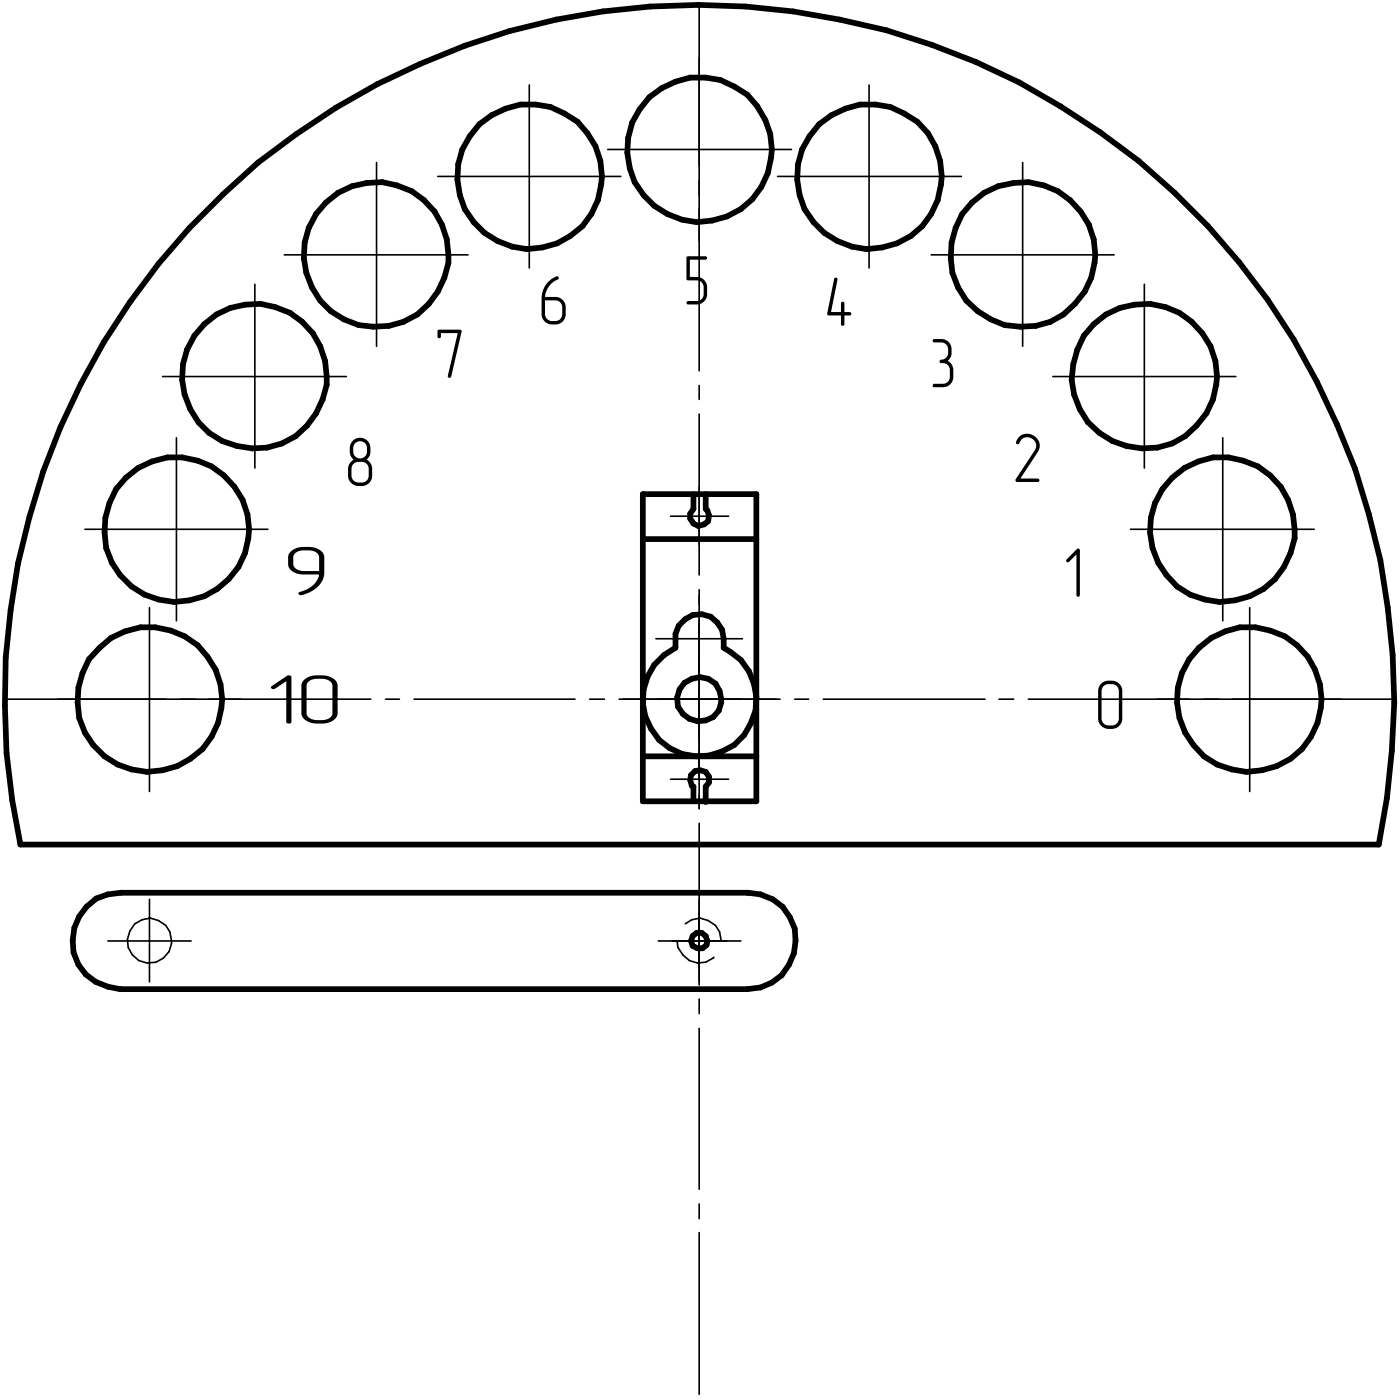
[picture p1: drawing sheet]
<svg xmlns="http://www.w3.org/2000/svg" width="145mm" height="145mm" viewBox="0 0 145 145" stroke-linecap="round" stroke-linejoin="round" font-family="sans-serif">
<defs><g id="words">
<g font-size="7.3">
<text x="55.8" y="33.6">6</text>
<text x="70.8" y="31.6">5</text>
<text x="85.4" y="33.8">4</text>
<text x="45" y="39.2">7</text>
<text x="96.3" y="40.1">3</text>
<text x="35.7" y="50.4">8</text>
<text x="104.9" y="50">2</text>
<text x="29.3" y="61.7">9</text>
<text x="110.2" y="61.9">1</text>
<text x="27.5" y="75">10</text>
<text x="113.5" y="75.6">0</text>
</g>
</g></defs>
<g fill="none" stroke="#000" stroke-width=".59">
<path d="M26.8 16.8l3.9-2.9zM30.7 13.9l4.1-2.7zM34.8 11.2l4.3-2.5zM35.1 20l1.4-.7zM36.5 19.3l1.5-.3zM38 19l1.6-.1zM39.1 8.7l4.5-2.1zM39.6 18.9l1.5 .3zM41.1 19.2l1.6 .6zM42.7 19.8l1.2 .9zM43.6 6.6l4.6-1.9zM47.4 18.6l.3 1.6z"/>
<path d="M47.5 17l-.1 1.6zM47.9 15.5l-.4 1.5zM48.2 4.7l4.6-1.5zM48.7 14.1l-.8 1.4zM49.7 12.9l1.3-1zM49.7 12.9l-1 1.2zM51 11.9l1.4-.6zM52.4 11.3l1.5-.5zM52.8 3.2l4.9-1.2zM53.9 10.8h1.6zM55.5 10.8l1.6 .3zM57.1 11.1l1.4 .7z"/>
<path d="M57.7 2l4.8-.8zM58.5 11.8l1.4 .8zM59.9 12.6l1 1.2zM60.9 13.8l.8 1.4zM61.7 15.2l.5 1.5zM62.2 16.7l.2 1.6zM62.3 19.1l-.3 1.6zM62.4 18.3l-.1 .8zM62.5 1.2l4.9-.5zM65 15.8l.3 1.6zM65.1 14.3l-.1 1.5zM65.3 17.4l.5 1.5z"/>
<path d="M65.5 12.7l-.4 1.6zM65.8 18.9l.9 1.3zM66.3 11.3l-.8 1.4zM67.3 10.1l1.3-1zM67.3 10.1l-1 1.2zM67.4 .7l5-.2zM68.6 9.1l1.4-.6zM70 8.5l1.5-.5zM71.5 8h1.7zM72.4 .5l4.9 .2zM73.2 8l1.5 .3zM74.7 8.3l1.4 .7z"/>
<path d="M76.1 9l1.4 .8zM77.3 .7l4.9 .5zM77.5 9.8l1 1.2zM78.5 11l.8 1.4zM78.9 19.4l-.9 1.3zM79.3 12.4l.5 1.5zM79.6 17.9l-.7 1.5zM79.8 13.9l.2 1.6zM79.9 16.3l-.3 1.6zM80 15.5l-.1 .8zM82.2 1.2l4.8 .8zM82.6 18.6l.3 1.6z"/>
<path d="M82.7 17l-.1 1.6zM83.1 15.5l-.4 1.5zM83.9 14.1l-.8 1.4zM84.9 12.9l1.3-1zM84.9 12.9l-1 1.2zM86.2 11.9l1.4-.6zM87 2l4.9 1.1zM87.6 11.3l1.6-.5zM89.2 10.8h1.6zM90.8 10.8l1.5 .3zM91.9 3.1l4.7 1.6zM92.3 11.1l1.4 .7z"/>
<path d="M93.7 11.8l1.4 .8zM95.1 12.6l1.1 1.2zM96.2 13.8l.7 1.4zM96.6 4.7l4.6 1.7zM96.9 15.2l.6 1.5zM97.5 16.7l.1 1.6zM97.5 19.1l-.3 1.6zM97.6 18.3l-.1 .8zM101.2 6.4l4.5 2.2zM102 20l1.5-.7zM103.5 19.3l1.6-.3zM105.1 19l1.5-.1z"/>
<path d="M105.7 8.6l4.2 2.4zM106.6 18.9l1.6 .3zM108.2 19.2l1.4 .6zM109.6 19.8l1.3 .9zM109.9 11l4.1 2.7zM114 13.7l4 3zM118 16.7l3.8 3.3zM121.8 20l3.4 3.5zM8.4 39.8l-2.1 4.5zM10.8 35.5l-2.4 4.3zM13.5 31.3l-2.7 4.2zM16.4 27.3l-2.9 4z"/>
<path d="M18.9 39.4l.2 1.5zM19 37.8l-.1 1.6zM19.4 36.2l-.4 1.6zM19.6 23.6l-3.2 3.7zM20.2 34.8l-.8 1.4zM21.2 33.6l1.2-1zM21.2 33.6l-1 1.2zM22.4 32.6l1.5-.7zM23.1 20.2l3.7-3.4zM23.1 20.2l-3.5 3.4zM23.9 31.9l1.5-.3zM25.4 31.6l1.6-.1z"/>
<path d="M27 31.5l1.5 .3zM28.5 31.8l1.6 .6zM30.1 32.4l1.2 1zM31.3 33.4l1.1 1.1zM31.5 26.8l.2 1.5zM31.6 25.1l-.1 1.7zM31.7 28.3l.6 1.5zM32 23.6l-.4 1.5zM32.3 29.8l.9 1.4zM32.4 34.5l.8 1.4zM32.8 22.2l-.8 1.4zM33.2 35.9l.5 1.5z"/>
<path d="M33.2 31.2l1.1 1.1zM33.7 37.4l.2 1.6zM33.8 21l1.3-1zM33.8 21l-1 1.2zM33.9 39.9l-.5 1.5zM33.9 39v.9zM34.3 32.3l1.3 .8zM35.6 33.1l1.6 .6zM37.2 33.7l1.5 .2zM38.7 33.9l1.6-.1zM40.3 33.8l1.5-.4zM41.8 33.4l1.5-.8z"/>
<path d="M43.3 32.6l1.1-1.1zM43.9 20.7l1.1 1.2zM45 21.9l.8 1.4zM45.4 30.2l-1 1.3zM45.8 23.3l.5 1.5zM46.1 28.8l-.7 1.4zM46.3 24.8l.2 1.6zM46.5 27.3l-.4 1.5zM46.5 26.4v.9zM47.7 20.2l.5 1.5zM48.2 21.7l.9 1.3zM49.1 23l1.1 1.1z"/>
<path d="M50.2 24.1l1.4 .9zM51.6 25l1.5 .6zM53.1 25.6l1.5 .2zM54.6 25.8l1.6-.1zM56.2 25.7l1.5-.5zM57.7 25.2l1.4-.7zM59.1 24.5l1.3-1zM61.3 22.2l-.9 1.3zM62 20.7l-.7 1.5zM66.7 20.2l1.1 1.1zM67.8 21.3l1.4 .9zM69.2 22.2l1.5 .6z"/>
<path d="M70.7 22.8l1.5 .2zM72.2 23l1.6-.1zM73.8 22.9l1.6-.5zM75.4 22.4l1.4-.7zM76.8 21.7l1.2-1zM82.9 20.2l.5 1.5zM83.4 21.7l.9 1.3zM84.3 23l1.1 1.1zM85.4 24.1l1.4 .9zM86.8 25l1.5 .6zM88.3 25.6l1.5 .2zM89.8 25.8l1.6-.1z"/>
<path d="M91.4 25.7l1.6-.5zM93 25.2l1.4-.7zM94.4 24.5l1.2-1zM96.5 22.2l-.9 1.3zM97.2 20.7l-.7 1.5zM98.6 26.8l.1 1.5zM98.6 25.1v1.7zM98.7 28.3l.6 1.5zM99.1 23.6l-.5 1.5zM99.3 29.8l.9 1.4zM99.7 22.2l-.6 1.4zM100.2 31.2l1.1 1.1z"/>
<path d="M100.8 21l1.2-1zM100.8 21l-1.1 1.2zM101.3 32.3l1.4 .8zM102.7 33.1l1.4 .6zM104.1 33.7l1.6 .2zM105.7 33.9l1.7-.1zM107.4 33.8l1.5-.4zM108.9 33.4l1.3-.8zM110.2 32.6l1.2-1.1zM110.9 20.7l1.1 1.2zM111.1 39.4l.2 1.5zM111.3 37.8l-.2 1.6z"/>
<path d="M111.7 36.2l-.4 1.6zM112 21.9l.9 1.4zM112.4 34.8l-.7 1.4zM112.4 30.2l-1 1.3zM112.9 23.3l.5 1.5zM113.1 28.8l-.7 1.4zM113.4 24.8l.1 1.6zM113.4 33.6l1.2-1zM113.4 33.6l-1 1.2zM113.5 27.3l-.4 1.5zM113.5 26.4v.9zM114.6 32.6l1.5-.7z"/>
<path d="M116.1 31.9l1.5-.3zM117.6 31.6l1.6-.1zM119.2 31.5l1.6 .3zM120.8 31.8l1.5 .6zM122.3 32.4l1.2 1zM123.5 33.4l1.1 1.1zM124.6 34.5l.9 1.4zM125.2 23.5l3.2 3.7zM125.5 35.9l.5 1.5zM126 37.4l.2 1.6zM126.1 39.9l-.4 1.5zM126.2 39l-.1 .9z"/>
<path d="M128.4 27.2l3 3.9zM131.4 31.1l2.7 4.1zM134.1 35.2l2.4 4.3zM136.5 39.5l2.1 4.5zM1.9 58.4l-.8 4.8zM3 53.6l-1.1 4.8zM4.5 48.9l-1.5 4.7zM6.3 44.3l-1.8 4.6zM10.8 55.2l.2 1.6zM10.9 53.7l-.1 1.5zM11 56.8l.6 1.5zM11.3 52.2l-.4 1.5z"/>
<path d="M11.6 58.3l.8 1.3zM12 50.7l-.7 1.5zM12.4 59.6l1.2 1.2zM13 49.5l1.3-1zM13 49.5l-1 1.2zM14.3 48.5l1.4-.7zM15.7 47.8l1.7-.4zM17.4 47.4h1.5zM18.9 47.4l1.6 .4zM19.1 40.9l.6 1.5zM19.7 42.4l.9 1.4zM20.5 47.8l1.4 .5z"/>
<path d="M20.6 43.8l1.1 1.1zM21.7 44.9l1.3 .8zM21.9 48.3l1.3 1zM23 45.7l1.6 .5zM23.2 49.3l1.1 1.2zM24.3 50.5l.8 1.3zM24.6 46.2l1.6 .3zM24.7 58.8l-1 1.2zM25.1 51.8l.6 1.5zM25.4 57.3l-.7 1.5zM25.7 53.3l.1 1.6zM25.7 55.8l-.3 1.5z"/>
<path d="M25.8 54.9l-.1 .9zM26.2 46.5l1.5-.1zM27.7 46.4l1.5-.4zM29.2 46l1.4-.8zM30.6 45.2l1.2-1.1zM32.8 42.8l-1 1.3zM33.4 41.4l-.6 1.4zM66.6 55.9h11.8zM66.6 51.2h11.8zM66.6 51.2v31.9zM71.5 53.3v.5zM71.5 53.8l.4 .5z"/>
<path d="M71.9 51.2v1.5zM71.9 52.7l-.4 .6zM71.9 54.3l.5 .2zM72.4 54.5l.6-.1zM73 54.4l.4-.4zM73.2 51.2v1.5zM73.2 52.7l.1 .2zM73.3 52.9l.2 .5zM73.5 53.4l-.1 .6zM78.4 51.2v31.9zM111.3 40.9l.6 1.5zM111.9 42.4l.9 1.4z"/>
<path d="M112.8 43.8l1.2 1.1zM114 44.9l1.3 .8zM115.3 45.7l1.5 .5zM116.8 46.2l1.6 .3zM118.4 46.5l1.6-.1zM119.2 55.2l.3 1.6zM119.3 53.7l-.1 1.5zM119.5 56.8l.6 1.5zM119.7 52.2l-.4 1.5zM120 46.4l1.5-.4zM120.1 58.3l.8 1.3zM120.5 50.7l-.8 1.5z"/>
<path d="M120.9 59.6l1.1 1.2zM121.5 46l1.4-.8zM121.5 49.5l1.3-1zM121.5 49.5l-1 1.2zM122.8 48.5l1.4-.7zM122.9 45.2l1.1-1.1zM124.2 47.8l1.5-.4zM125.1 42.8l-1.1 1.3zM125.7 41.4l-.6 1.4zM125.7 47.4h1.6zM127.3 47.4l1.6 .4zM128.9 47.8l1.5 .5z"/>
<path d="M130.4 48.3l1.3 1zM131.7 49.3l1.1 1.2zM132.8 50.5l.7 1.3zM133.1 58.8l-.9 1.2zM133.5 51.8l.5 1.5zM133.8 57.3l-.7 1.5zM134 53.3l.2 1.6zM134.2 55.8l-.4 1.5zM134.2 54.9v.9zM138.6 44l1.9 4.6zM140.5 48.6l1.4 4.7zM141.9 53.3l1.2 4.8z"/>
<path d="M143.1 58.1l.7 4.9zM.5 73.2l.2 4.9zM.6 68.2l-.1 5zM.7 78.1l.6 4.9zM1.1 63.2l-.5 5zM8 72.8l.2 1.6zM8.1 71.3l-.1 1.5zM8.2 74.4l.6 1.5zM8.6 69.8l-.5 1.5zM8.8 75.9l.9 1.3zM9.2 68.3l-.6 1.5zM9.7 77.2l1.1 1.2z"/>
<path d="M10.3 67.1l1.2-1zM10.3 67.1l-1.1 1.2zM10.8 78.4l1.4 .8zM11.5 66.1l1.5-.7zM12.2 79.2l1.4 .6zM13 65.4l1.6-.4zM13.6 79.8l1.6 .2zM13.6 60.8l1.4 .8zM14.6 65h1.5zM15 61.6l1.4 .5zM16.1 65l1.6 .4zM16.4 62.1l1.6 .3z"/>
<path d="M16.8 79.8l1.6-.4zM17.7 65.4l1.4 .6zM18 62.4l1.6-.2zM18.4 79.4l1.3-.7zM19.1 66l1.4 .9zM19.6 62.2l1.6-.4zM19.7 78.7l1.3-1.1zM20.5 66.9l1 1.2zM21.2 61.8l1.3-.8zM21.5 68.1l.9 1.3zM21.9 76.4l-.9 1.2zM22.4 69.4l.5 1.6z"/>
<path d="M22.5 61l1.2-1zM22.6 74.9l-.7 1.5zM22.9 71l.1 1.5zM22.9 73.4l-.3 1.5zM23 72.5l-.1 .9zM66.6 78.4h11.8zM66.6 72.9l.3 1.4zM66.7 71.5l-.1 1.4zM66.9 74.3l.6 1.2zM67.1 70.1l-.4 1.4zM67.5 75.5l.8 1.2zM67.8 68.9l-.7 1.2z"/>
<path d="M68.3 76.7l1.1 .9zM68.8 67.9l1.2-.8zM68.8 67.9l-1 1zM69.4 77.6l1.3 .5zM70 66.2v.9zM70 65.7v.5zM70.2 72.3l.1 .9zM70.3 73.2l.5 .8zM70.4 64.9l-.4 .8zM70.4 71.5l-.2 .8zM70.7 78.1l1.4 .3zM70.8 74l.7 .5z"/>
<path d="M71 70.8l.7-.4zM71 70.8l-.6 .7zM71 64.2l.8-.4zM71 64.2l-.6 .7zM71.5 74.5l.8 .3zM71.7 70.4l.9-.2zM71.8 63.8l.9-.1zM72.1 79.9l.5-.1zM72.1 78.4l1.4-.1zM72.3 74.8l.9-.1zM72.6 70.2l.8 .2zM72.6 79.8l.6 .2z"/>
<path d="M72.7 63.7l1 .2zM73.2 74.7l.7-.4zM73.4 70.4l.8 .5zM73.5 78.3l1.3-.4zM73.7 63.9l.6 .6zM74.2 70.9l.4 .7zM74.3 64.5l.5 .8zM74.5 73.7l-.6 .6zM74.6 71.6l.2 .9zM74.8 72.8l-.3 .9zM74.8 72.5v.3zM74.8 65.3l.2 .9z"/>
<path d="M74.8 77.9l1.3-.7zM75 66.2v.9zM75 67.1l.7 .5zM75.7 67.6l1.1 .8zM76.1 77.2l1-1zM76.8 68.4l.8 1.2zM77.6 69.6l.5 1.3zM77.8 75l-.7 1.2zM78.1 70.9l.3 1.3zM78.3 73.7l-.5 1.3zM78.4 72.2l-.1 1.5zM122 60.8l1.4 .8z"/>
<path d="M122 72.8l.3 1.6zM122.1 71.3l-.1 1.5zM122.3 74.4l.6 1.5zM122.5 69.8l-.4 1.5zM122.9 75.9l.8 1.3zM123.3 68.3l-.8 1.5zM123.4 61.6l1.5 .5zM123.7 77.2l1.1 1.2zM124.3 67.1l1.3-1zM124.3 67.1l-1 1.2zM124.8 78.4l1.4 .8zM124.9 62.1l1.5 .3z"/>
<path d="M125.6 66.1l1.4-.7zM126.2 79.2l1.5 .6zM126.4 62.4l1.6-.2zM127 65.4l1.5-.4zM127.7 79.8l1.5 .2zM128 62.2l1.5-.4zM128.5 65h1.6zM129.5 61.8l1.5-.8zM130.1 65l1.6 .4zM130.8 79.8l1.5-.4zM131 61l1.2-1zM131.7 65.4l1.5 .6z"/>
<path d="M132.3 79.4l1.5-.7zM133.2 66l1.3 .9zM133.8 78.7l1.2-1.1zM134.5 66.9l1.1 1.2zM135.6 68.1l.7 1.3zM135.9 76.4l-.9 1.2zM136.3 69.4l.5 1.6zM136.6 74.9l-.7 1.5zM136.8 71l.2 1.5zM136.9 73.4l-.3 1.5zM137 72.5l-.1 .9zM143.8 63l.6 4.9z"/>
<path d="M144.3 77.8l-.5 4.9zM144.4 67.9l.1 4.9zM144.5 72.8l-.2 5zM1.3 83l.8 4.5zM2.1 87.5h140.8zM7.5 97.5l.1 1.2zM7.6 98.7l.5 1.3zM7.7 96.2l-.2 1.3zM8.1 100l.8 1zM8.2 95l-.5 1.2zM9 94l1-.9zM9 94l-.8 1z"/>
<path d="M10 93.1l1.2-.4zM11.2 92.7l1.3-.2zM12.5 92.5h65zM15.2 80l1.6-.2zM66.6 83.1h11.8zM71.5 80.9l.2 .5zM71.6 80.3l.5-.4zM71.6 80.3l-.1 .6zM71.6 97.5l.2 .5zM71.7 81.4l.2 .1zM71.8 97l.4-.3zM71.8 97l-.2 .5z"/>
<path d="M71.8 98l.5 .3zM71.9 81.5v1.6zM72.2 96.7h.5zM72.3 98.3h.5zM72.7 96.7l.5 .3zM72.8 98.3l.4-.3zM73.2 81.5v1.6zM73.2 80l.3 .5zM73.2 97l.1 .5zM73.3 97.5l-.1 .5zM73.5 81.1l-.3 .4zM73.5 80.5v.6z"/>
<path d="M77.5 92.5h.1zM77.6 92.5l1.2 .2zM78.8 92.7l1.3 .5zM80.1 93.2l1 .8zM81.1 94l.8 1.1zM81.8 100l-.8 1.1zM81.9 95.1l.5 1.2zM82.3 98.8l-.5 1.2zM82.4 96.3l.1 1.2zM82.5 97.5l-.2 1.3zM129.2 80l1.6-.2zM143.8 82.7l-.9 4.8z"/>
<path d="M8.9 101l1 .8zM9.9 101.8l1.3 .5zM11.2 102.3l1.2 .2zM12.4 102.5h.1zM12.5 102.5h65zM77.5 102.5l1.3-.1zM78.8 102.4l1.2-.5zM80 101.9l1-.8z"/>
</g>
<g fill="none" stroke="#000" stroke-width=".17">
<path d="M39 16.8v9.6zM45.4 18.3h9.5zM54.9 18.3h9.4zM54.9 18.3v9.5zM54.9 8.8v9.5zM63 15.5h9.5zM72.5 .5v16.7zM72.5 18.7v1.5zM72.5 15.5h9.5zM72.5 15.5v9.5zM72.5 6v9.5zM80.6 18.3h9.5z"/>
<path d="M90.1 18.3h9.6zM90.1 18.3v9.5zM90.1 8.8v9.5zM106 16.8v9.6zM16.8 39h9.6zM26.4 39h9.5zM26.4 39v9.5zM26.4 29.5v9.5zM29.5 26.4h9.5zM39 26.4h9.5zM39 26.4v9.5zM72.5 21.7v16.7z"/>
<path d="M72.5 40v1.4zM96.5 26.4h9.5zM106 26.4h9.5zM106 26.4v9.5zM109.1 39h9.5zM118.6 39h9.5zM118.6 39v9.5zM118.6 29.5v9.5zM8.8 54.9h9.5zM18.3 54.9h9.5zM18.3 54.9v9.4zM18.3 45.4v9.5z"/>
<path d="M69.5 53.5h3zM72.5 42.9v16.7zM72.5 53.5h3zM72.5 53.5v3zM72.5 50.5v3zM117.2 54.9h9.5zM126.7 54.9h9.5zM126.7 54.9v9.4zM126.7 45.4v9.5zM.5 72.5h16.7zM6 72.5h9.5zM15.5 72.5h9.5z"/>
<path d="M15.5 72.5v9.5zM15.5 63v9.5zM18.7 72.5h1.5zM21.7 72.5h16.7zM40 72.5h1.4zM42.9 72.5h16.7zM61.1 72.5h1.6zM64.2 72.5h8.3zM64.6 72.5h7.9zM68 66.2h4.5zM68.2 72.5h4.3zM72.5 72.5h8.4z"/>
<path d="M72.5 72.5v8.4zM72.5 61.1v1.6zM72.5 64.2v8.3zM72.5 72.5h7.9zM72.5 72.5v7.9zM72.5 64.6v7.9zM72.5 66.2h4.5zM72.5 66.2v4.5zM72.5 61.7v4.5zM72.5 77.8v3zM72.5 72.5h4.3zM72.5 72.5v4.3z"/>
<path d="M72.5 68.2v4.3zM82.4 72.5h1.4zM85.3 72.5h16.8zM103.5 72.5h1.6zM106.6 72.5h16.7zM120 72.5h9.5zM124.8 72.5h1.5zM127.8 72.5h16.7zM129.5 72.5h9.5zM129.5 72.5v9.5zM129.5 63v9.5zM11.2 97.5h4.3z"/>
<path d="M13.2 97.4l.1 .8zM13.3 98.2l.4 .8zM13.5 96.5l-.3 .9zM13.7 99l.7 .6zM14 95.8l.7-.5zM14 95.8l-.5 .7zM14.4 99.6l.8 .2zM14.7 95.3l.9-.1zM15.2 99.8l1-.1zM15.5 97.5h4.3zM15.5 97.5v4.3zM15.5 93.2v4.3z"/>
<path d="M15.6 95.2l.8 .2zM16.2 99.7l.7-.4zM16.4 95.4l.8 .5zM17.2 95.9l.4 .7zM17.5 98.6l-.6 .7zM17.6 96.6l.2 .9zM17.8 97.8l-.3 .8zM17.8 97.5v.3zM68.2 97.5h4.3zM69.5 80.8h3zM69.7 97.5h2.8zM70.2 97.5l.1 .7z"/>
<path d="M70.3 98.2l.5 .8zM70.8 99l.7 .6zM71 95.8l.7-.5zM71.5 99.6l.8 .2zM71.7 95.3l.9-.1zM72.3 99.8l.9-.1zM72.5 85.3v16.8zM72.5 82.4v1.4zM72.5 80.8h3zM72.5 80.8v3zM72.5 97.5h2.9zM72.5 97.5v2.8z"/>
<path d="M72.5 94.7v2.8zM72.5 97.5h4.3zM72.5 97.5v4.3zM72.5 93.2v4.3zM72.6 95.2l.8 .2zM73.2 99.7l.7-.4zM73.4 95.4l.8 .5zM73.9 99.3l.1-.1zM74.2 95.9l.4 .7zM74.6 96.6l.2 .9zM72.5 106.6v16.7zM72.5 103.5v1.6z"/>
<path d="M72.5 127.8v16.7zM72.5 124.8v1.5z"/>
</g>
<use href="#words"/>
</svg>
